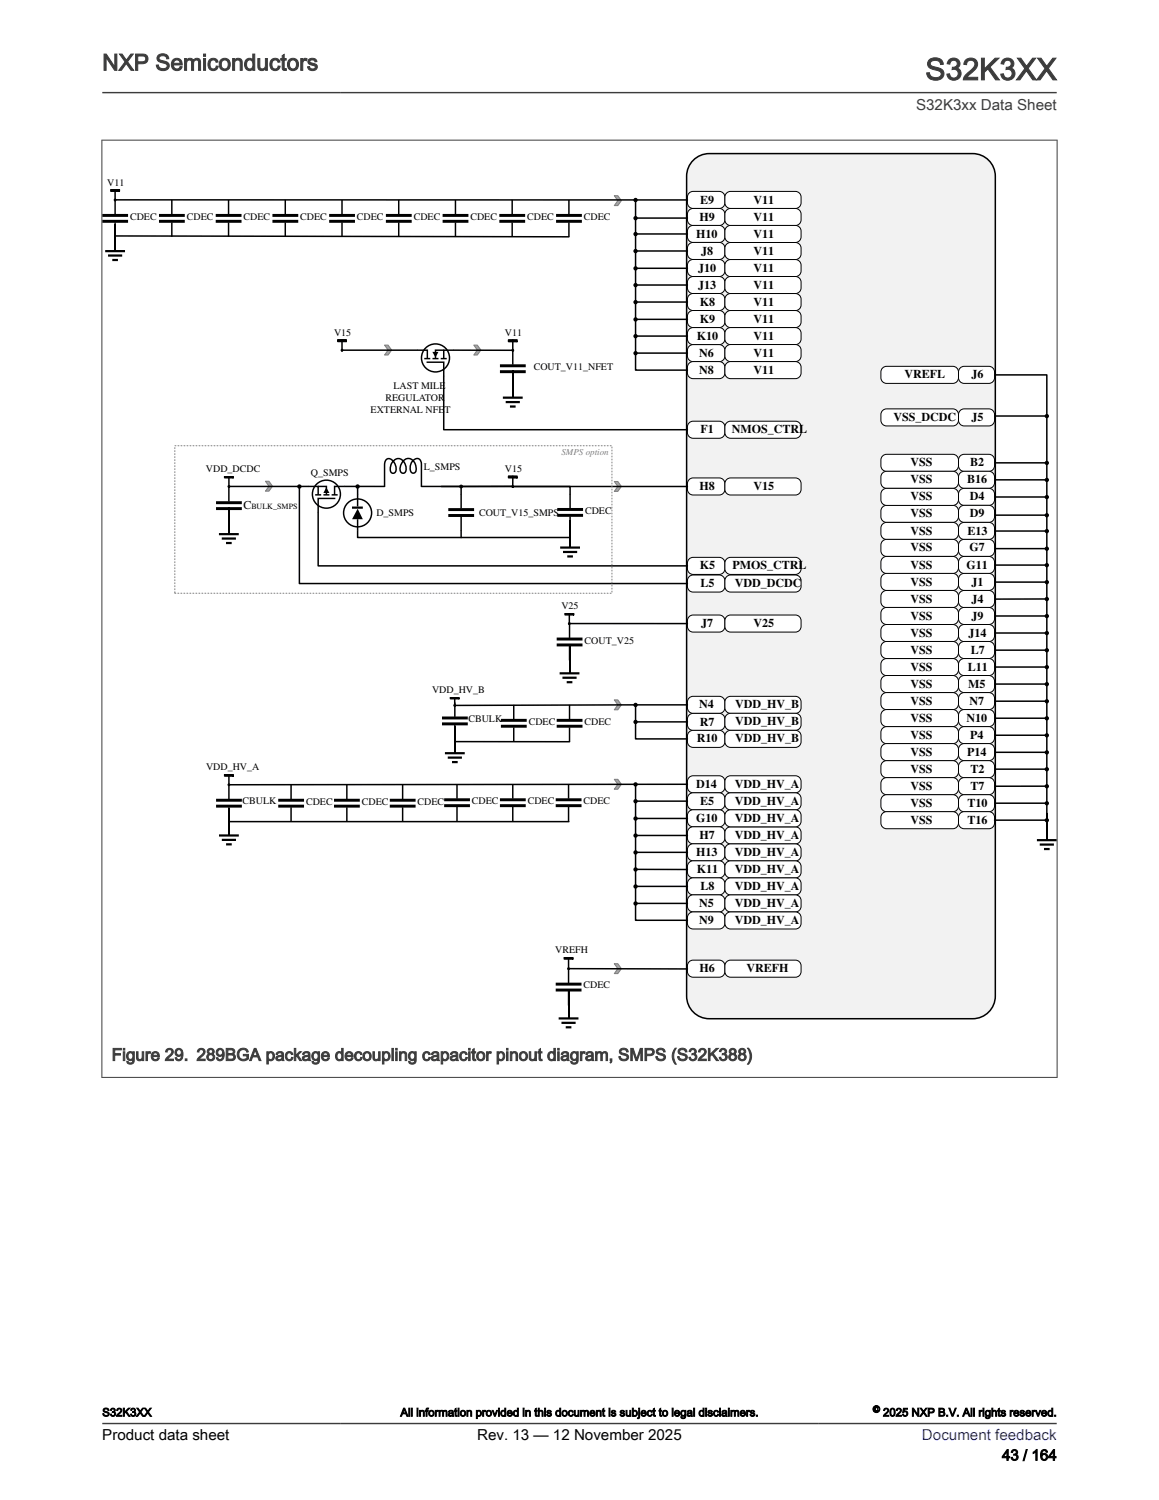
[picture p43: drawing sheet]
<svg xmlns="http://www.w3.org/2000/svg" width="216mm" height="279mm" viewBox="0 0 216 279" stroke-linecap="round" stroke-linejoin="round" font-family="sans-serif">
<defs><g id="words">
<text font-size="5.6" fill="#3c3c3c" x="172.4" y="14.9">S32K3XX</text>
<text font-size="4.2" fill="#3c3c3c" x="19" y="13.1">NXP Semiconductors</text>
<text font-size="3.2" fill="#3c3c3c" x="20.8" y="197.6">Figure 29. 289BGA package decoupling capacitor pinout diagram, SMPS (S32K388)</text>
<text font-size="2.8" fill="#3c3c3c" x="170.6" y="20.4">S32K3xx Data Sheet</text>
<g font-size="2.8">
<text x="19.1" y="268.1">Product data sheet</text>
<text x="88.9" y="268.1">Rev. 13 — 12 November 2025</text>
<text x="186.7" y="272">43 / 164</text>
</g>
<text font-size="2.8" fill="#00f" x="171.7" y="268.1">Document feedback</text>
<g font-size="2.2">
<text x="130.3" y="41.1">H9</text>
<text x="130.4" y="37.9">E9</text>
<text x="140.3" y="37.9">V11</text>
<text x="140.3" y="41.1">V11</text>
<text x="129.7" y="44.2">H10</text>
<text x="130.6" y="47.4">J8</text>
<text x="140.3" y="47.4">V11</text>
<text x="140.3" y="44.2">V11</text>
<text x="130" y="50.6">J10</text>
<text x="130" y="53.8">J13</text>
<text x="140.3" y="50.6">V11</text>
<text x="140.3" y="53.8">V11</text>
<text x="130.4" y="56.9">K8</text>
<text x="140.3" y="56.9">V11</text>
<text x="129.8" y="63.3">K10</text>
<text x="130.4" y="60.1">K9</text>
<text x="140.3" y="60.1">V11</text>
<text x="140.3" y="63.3">V11</text>
<text x="130.2" y="66.5">N6</text>
<text x="130.2" y="69.6">N8</text>
<text x="140.3" y="66.4">V11</text>
<text x="140.3" y="69.6">V11</text>
<text x="168.5" y="70.5">VREFL</text>
<text x="181" y="70.5">J6</text>
<text x="130.5" y="80.7">F1</text>
<text x="136.3" y="80.7">NMOS_CTRL</text>
<text x="166.5" y="78.4">VSS_DCDC</text>
<text x="181" y="78.4">J5</text>
<text x="169.6" y="86.9">VSS</text>
<text x="180.7" y="86.9">B2</text>
<text x="45.3" y="94.9">C</text>
<text x="130.3" y="91.3">H8</text>
<text x="140.3" y="91.3">V15</text>
<text x="169.6" y="90">VSS</text>
<text x="169.6" y="93.2">VSS</text>
<text x="180.1" y="90">B16</text>
<text x="180.6" y="93.2">D4</text>
<text x="169.6" y="96.4">VSS</text>
<text x="169.6" y="99.6">VSS</text>
<text x="180.2" y="99.6">E13</text>
<text x="180.6" y="96.4">D9</text>
<text x="130.4" y="106.1">K5</text>
<text x="136.5" y="106.1">PMOS_CTRL</text>
<text x="169.6" y="102.7">VSS</text>
<text x="169.6" y="105.9">VSS</text>
<text x="180.1" y="105.9">G11</text>
<text x="180.6" y="102.7">G7</text>
<text x="130.5" y="109.4">L5</text>
<text x="136.9" y="109.4">VDD_DCDC</text>
<text x="169.6" y="109.1">VSS</text>
<text x="169.6" y="112.2">VSS</text>
<text x="181" y="109.1">J1</text>
<text x="181" y="112.2">J4</text>
<text x="130.6" y="116.8">J7</text>
<text x="140.3" y="116.8">V25</text>
<text x="169.6" y="115.4">VSS</text>
<text x="169.6" y="118.6">VSS</text>
<text x="180.4" y="118.6">J14</text>
<text x="181" y="115.4">J9</text>
<text x="169.6" y="124.9">VSS</text>
<text x="169.6" y="121.7">VSS</text>
<text x="180.3" y="124.9">L11</text>
<text x="180.9" y="121.7">L7</text>
<text x="130.2" y="132">N4</text>
<text x="137" y="132">VDD_HV_B</text>
<text x="169.6" y="128.1">VSS</text>
<text x="169.6" y="131.3">VSS</text>
<text x="180.4" y="128.1">M5</text>
<text x="180.6" y="131.3">N7</text>
<text x="130.4" y="135.1">R7</text>
<text x="137" y="135.1">VDD_HV_B</text>
<text x="169.6" y="134.4">VSS</text>
<text x="169.6" y="137.6">VSS</text>
<text x="180" y="134.4">N10</text>
<text x="180.7" y="137.6">P4</text>
<text x="129.8" y="138.3">R10</text>
<text x="137" y="138.3">VDD_HV_B</text>
<text x="169.6" y="140.8">VSS</text>
<text x="169.6" y="143.9">VSS</text>
<text x="180.2" y="140.8">P14</text>
<text x="180.8" y="143.9">T2</text>
<text x="129.7" y="146.8">D14</text>
<text x="130.4" y="149.9">E5</text>
<text x="136.9" y="146.8">VDD_HV_A</text>
<text x="136.9" y="149.9">VDD_HV_A</text>
<text x="169.6" y="147.1">VSS</text>
<text x="180.8" y="147.1">T7</text>
<text x="129.7" y="153.1">G10</text>
<text x="136.9" y="153.1">VDD_HV_A</text>
<text x="169.6" y="150.3">VSS</text>
<text x="169.6" y="153.4">VSS</text>
<text x="180.2" y="150.3">T10</text>
<text x="180.2" y="153.4">T16</text>
<text x="129.7" y="159.4">H13</text>
<text x="130.3" y="156.3">H7</text>
<text x="136.9" y="156.3">VDD_HV_A</text>
<text x="136.9" y="159.5">VDD_HV_A</text>
<text x="129.8" y="162.6">K11</text>
<text x="130.5" y="165.8">L8</text>
<text x="136.9" y="162.6">VDD_HV_A</text>
<text x="136.9" y="165.8">VDD_HV_A</text>
<text x="130.2" y="168.9">N5</text>
<text x="130.2" y="172.1">N9</text>
<text x="136.9" y="168.9">VDD_HV_A</text>
<text x="136.9" y="172.1">VDD_HV_A</text>
<text x="130.3" y="181.1">H6</text>
<text x="139.1" y="181.1">VREFH</text>
</g>
<g font-size="2.1">
<text x="19" y="263.8">S32K3XX</text>
<text x="74.6" y="263.8">All information provided in this document is subject to legal disclaimers.</text>
<text x="164.5" y="263.8">2025 NXP B.V. All rights reserved.</text>
</g>
<g font-size="1.9">
<text x="20" y="34.6">V11</text>
<text x="24.2" y="40.9">CDEC</text>
<text x="34.8" y="40.9">CDEC</text>
<text x="45.4" y="40.9">CDEC</text>
<text x="55.9" y="40.9">CDEC</text>
<text x="66.5" y="40.9">CDEC</text>
<text x="77.1" y="40.9">CDEC</text>
<text x="87.6" y="40.9">CDEC</text>
<text x="98.2" y="40.9">CDEC</text>
<text x="108.8" y="40.9">CDEC</text>
<text x="62.2" y="62.5">V15</text>
<text x="94" y="62.6">V11</text>
<text x="99.4" y="68.9">COUT_V11_NFET</text>
<text x="69" y="76.9">EXTERNAL NFET</text>
<text x="71.8" y="74.6">REGULATOR</text>
<text x="73.3" y="72.4">LAST MILE</text>
<text x="38.4" y="87.9">VDD_DCDC</text>
<text x="57.9" y="88.6">Q_SMPS</text>
<text x="78.9" y="87.5">L_SMPS</text>
<text x="94.1" y="87.9">V15</text>
<text x="109" y="95.7">CDEC</text>
<text x="70.1" y="96">D_SMPS</text>
<text x="89.2" y="96.1">COUT_V15_SMPS</text>
<text x="104.6" y="113.5">V25</text>
<text x="108.9" y="120">COUT_V25</text>
<text x="80.5" y="129.1">VDD_HV_B</text>
<text x="87.3" y="134.4">CBULK</text>
<text x="98.5" y="135">CDEC</text>
<text x="108.9" y="135">CDEC</text>
<text x="38.4" y="143.5">VDD_HV_A</text>
<text x="45.2" y="149.8">CBULK</text>
<text x="57" y="149.9">CDEC</text>
<text x="67.4" y="149.9">CDEC</text>
<text x="77.8" y="149.9">CDEC</text>
<text x="87.9" y="149.8">CDEC</text>
<text x="98.3" y="149.8">CDEC</text>
<text x="108.7" y="149.8">CDEC</text>
<text x="103.4" y="177.6">VREFH</text>
<text x="108.7" y="184.1">CDEC</text>
</g>
<text font-size="1.8" x="162.6" y="263.1">©</text>
<text font-size="1.7" fill="#7f7f7f" x="104.6" y="84.8">SMPS option</text>
<text font-size="1.5" x="46.8" y="94.9">BULK_SMPS</text>
</g></defs>
<path d="M128.9 30.1a4.2 4.2 0 0 1 3.2-1.5h49.1a4.2 4.2 0 0 1 4.2 4.2v152.7a4.2 4.2 0 0 1-4.2 4.3h-49.1a4.2 4.2 0 0 1-4.2-4.3v-152.7a4.2 4.2 0 0 1 1-2.7z" fill-rule="evenodd" fill="#f2f2f2" stroke="#000" stroke-width=".28"/>
<g fill="#a5a5a5" stroke="#7f7f7f" stroke-width=".19">
<path d="M114.4 89.7h.7l.7 .9-.7 .9h-.7l.7-.9z" fill-rule="evenodd"/>
<path d="M49.4 89.6h.7l.7 1-.7 .9h-.7l.7-.9z" fill-rule="evenodd"/>
<path d="M114.4 36.4h.7l.7 1-.7 .9h-.7l.7-.9z" fill-rule="evenodd"/>
<path d="M88.3 64.3h.6l.7 .9-.7 .9h-.6l.6-.9z" fill-rule="evenodd"/>
<path d="M71.6 64.3h.7l.7 .9-.7 .9h-.7l.7-.9z" fill-rule="evenodd"/>
<path d="M114.4 130.4h.7l.7 .9-.7 .9h-.7l.7-.9z" fill-rule="evenodd"/>
</g>
<g fill="#000">
<path d="M83.9 129.8h1.6v.3h-1.6zM84.6 131.4a.13 .13 0 0 0 .2 0 .13 .13 0 0 0-.2 0z" fill-rule="evenodd"/>
<path d="M82.3 133.5v.5h4.8v-.5zM82.3 134.6v.5h4.8v-.5z" fill-rule="evenodd"/>
<path d="M93.3 133.9v.6h4.8v-.6zM93.3 135v.6h4.8v-.6z" fill-rule="evenodd"/>
<path d="M103.7 133.9v.6h4.8v-.6zM103.7 135v.6h4.8v-.6z" fill-rule="evenodd"/>
</g>
<path d="M84.7 130.9v2.6M84.7 135v5.1M95.7 131.3v2.7M95.7 135.5v2.7M106.1 131.3v2.7M106.1 135.5v2.7" fill="none" stroke="#000" stroke-width=".27"/>
<path d="M82.9 140.3h3.7M83.4 141.1h2.6M84.2 142h1.1" fill="none" stroke="#000" stroke-width=".41"/>
<g fill="none" stroke="#000" stroke-width=".28">
<path d="M83.9 129.8h1.6v.3h-1.6zM84.7 129.8v1.6"/>
<circle cx="84.7" cy="131.4" r=".13"/>
</g>
<path d="M80.5 127.4h8.4v2.2h-8.4z" fill-rule="evenodd" fill="#fff"/>
<path d="M19.6 46.8h3.7M20.1 47.6h2.7M20.9 48.4h1.1M93.7 74.1h3.7M94.2 74.9h2.6M95 75.7h1.1M104.4 102h3.6M104.9 102.8h2.6M105.7 103.6h1M193.2 156.5h3.7M193.7 157.3h2.6M194.5 158.1h1" fill="none" stroke="#000" stroke-width=".41"/>
<g fill="none" stroke="#000" stroke-width=".27">
<path d="M21.4 37.2v2.7M32 37.2v2.7M42.6 37.2v2.7M53.1 37.2v2.7M63.7 37.2v2.7M74.3 37.2v2.7M84.8 37.2v2.7M95.4 37.2v2.7M106 37.2v2.7M21.4 41.4v5.2M32 41.4v2.7M42.6 41.4v2.7"/>
<path d="M53.1 41.4v2.7M63.7 41.4v2.7M74.3 41.4v2.7M84.8 41.4v2.7M95.4 41.4v2.7M106 41.4v2.7M77.7 65.2h1.9v1.6M79 66.8h1.2M79.5 67.5h3.2v2.6M80.6 66.8h1.1M81.1 65.8v1M82.1 66.8h1.1"/>
<path d="M82.7 65.2h-1.6v.7M84.6 65.2h-1.9v1.6M95.5 65.2v2.7M95.5 69v4.9M57.4 90.6h1.9v1.6M58.7 92.2h1.1M59.3 90.6h1.5v.7M60.2 92.2h1.2M60.8 91.2v1M61.8 92.2h1.1M62.5 92.8h-3.2v2.7M64.2 90.6h-1.9v1.6"/>
<path d="M66.6 92v2.3M66.6 96.7v2.2M71.6 90.6v-2.8a4 4 0 0 1 .3-2.1l.3-.2a1.74 1.74 0 0 1 1.5 2.2l-.1 .3-.4 .2a1 1 0 0 1-.4-1.5 1.36 1.36 0 0 1 .9-1.1 1.36 1.36 0 0 1 1.4 .3 1.88 1.88 0 0 1 .3 2.1l-.3 .2a.88 .88 0 0 1-.5-1.4 1.68 1.68 0 0 1 1.8-1.4 1.88 1.88 0 0 1 .9 2.6l-.4 .1a1.09 1.09 0 0 1-.4-1.5 1.4 1.4 0 0 1 1.5-1.1 1.32 1.32 0 0 1 .5 1.3v3.8M85.9 92v2.7M85.9 96.2v2.7M106.2 96.9v4.9M195 151.4v4.9"/>
<circle cx="81.1" cy="66.7" r="2.61"/>
<circle cx="60.8" cy="92" r="2.61"/>
<circle cx="66.6" cy="95.5" r="2.6"/>
</g>
<path d="M21.6 44l84.4 .1M84.6 65.2h10.9M42.6 90.6h12.9M64.2 90.6h2.2M66.6 90.9v1.1M66.9 90.6h4.7M78.5 90.6h7.1M84.9 138.1l21.2 .1" fill="none" stroke="#000" stroke-width=".28"/>
<g fill="#000">
<path d="M80.5 65.5h1.2l-.6 1.1zM60.8 90.8l.6 1h-1.2z"/>
<path d="M19 39.9v.5h4.9v-.5zM19 40.9v.6h4.9v-.6z" fill-rule="evenodd"/>
<path d="M29.6 39.9v.5h4.8v-.5zM29.6 40.9v.6h4.8v-.6z" fill-rule="evenodd"/>
<path d="M40.2 39.9v.5h4.8v-.5zM40.2 40.9v.6h4.8v-.6z" fill-rule="evenodd"/>
<path d="M50.8 39.9v.5h4.8v-.5zM50.8 40.9v.6h4.8v-.6z" fill-rule="evenodd"/>
<path d="M61.3 39.9v.5h4.8v-.5zM61.3 40.9v.6h4.8v-.6z" fill-rule="evenodd"/>
<path d="M71.9 39.9v.5h4.8v-.5zM71.9 40.9v.6h4.8v-.6z" fill-rule="evenodd"/>
<path d="M82.5 39.9v.5h4.8v-.5zM82.5 40.9v.6h4.8v-.6z" fill-rule="evenodd"/>
<path d="M93 39.9v.5h4.8v-.5zM93 40.9v.6h4.8v-.6z" fill-rule="evenodd"/>
<path d="M103.6 39.9v.5h4.8v-.5zM103.6 40.9v.6h4.8v-.6z" fill-rule="evenodd"/>
<path d="M93.1 67.9v.5h4.8v-.5zM93.1 69v.5h4.8v-.5z" fill-rule="evenodd"/>
<path d="M65.6 94.3h2v.5h-2zM66.6 94.8l-1 1.9h2z" fill-rule="evenodd"/>
<path d="M83.5 94.6v.6h4.8v-.6zM83.5 95.7v.6h4.8v-.6z" fill-rule="evenodd"/>
</g>
<circle cx="66.6" cy="90.6" r=".26" fill="#000" stroke="#000" stroke-width=".28"/>
<path d="M114.4 179.5h.7l.7 .9-.7 1h-.7l.7-1z" fill-rule="evenodd" fill="#a5a5a5" stroke="#7f7f7f" stroke-width=".19"/>
<path d="M62.9 63.3h1.6v.3h-1.6zM63.6 65.2a.13 .13 0 0 0 .2 0 .13 .13 0 0 0-.2 0z" fill-rule="evenodd" fill="#000"/>
<g fill="none" stroke="#000" stroke-width=".28">
<path d="M62.9 63.3h1.6v.3h-1.6zM63.7 63.3v1.9"/>
<circle cx="63.7" cy="65.2" r=".13"/>
</g>
<path d="M62.2 60.9h3v2.2h-3z" fill-rule="evenodd" fill="#fff"/>
<path d="M20.6 35.3h1.6v.3h-1.6zM21.3 37.2a.15 .15 0 0 0 .3 0 .15 .15 0 0 0-.3 0z" fill-rule="evenodd" fill="#000"/>
<g fill="none" stroke="#000" stroke-width=".28">
<path d="M20.6 35.3h1.6v.3h-1.6zM21.4 35.3v1.9"/>
<circle cx="21.4" cy="37.2" r=".13"/>
</g>
<path d="M20 32.9h2.9v2.2h-2.9z" fill-rule="evenodd" fill="#fff"/>
<path d="M103.8 94.6v.6h4.8v-.6zM103.8 95.7v.6h4.8v-.6z" fill-rule="evenodd" fill="#000"/>
<path d="M106.2 92v2.7M106.2 96.2v2.7" fill="none" stroke="#000" stroke-width=".27"/>
<path d="M63.8 65.2h13.9M66.6 98.9v1.2h39.5M85.9 98.9v1.2M85.9 90.9v1.1M95.4 90.6h-9.2" fill="none" stroke="#000" stroke-width=".28"/>
<circle cx="85.9" cy="90.6" r=".26" fill="#000" stroke="#000" stroke-width=".19"/>
<g fill="#fff" stroke="#000" stroke-width=".19">
<path d="M128.3 36.1l.5-.4h.3h4.9a1.06 1.06 0 0 1 1 1v1.1a1.06 1.06 0 0 1-1 1h-4.9a1.06 1.06 0 0 1-1-1v-1.1z" fill-rule="evenodd"/>
<path d="M128.3 39.3l.5-.4 .3-.1h4.9a1.06 1.06 0 0 1 1 1.1v1a1.06 1.06 0 0 1-1 1.1h-4.9a1.06 1.06 0 0 1-1-1.1v-1z" fill-rule="evenodd"/>
<path d="M128.3 42.4l.5-.4h.3h4.9a1.06 1.06 0 0 1 1 1v1.1a1.06 1.06 0 0 1-1 1.1h-4.9a1.06 1.06 0 0 1-1-1.1v-1.1z" fill-rule="evenodd"/>
<path d="M128.3 45.6l.5-.4h.3h4.9a1.06 1.06 0 0 1 1 1v1.1a1.06 1.06 0 0 1-1 1h-4.9a1.06 1.06 0 0 1-1-1v-1.1z" fill-rule="evenodd"/>
<path d="M128.3 48.8l.5-.4 .3-.1h4.9a1.06 1.06 0 0 1 1 1.1v1.1a1.06 1.06 0 0 1-1 1h-4.9a1.06 1.06 0 0 1-1-1v-1.1z" fill-rule="evenodd"/>
<path d="M128.3 51.9l.5-.3 .3-.1h4.9a1.06 1.06 0 0 1 1 1.1v1a1.06 1.06 0 0 1-1 1.1h-4.9a1.06 1.06 0 0 1-1-1.1v-1z" fill-rule="evenodd"/>
<path d="M128.3 55.1l.5-.4h.3h4.9a1.06 1.06 0 0 1 1 1v1.1a1.06 1.06 0 0 1-1 1h-4.9a1.06 1.06 0 0 1-1-1v-1.1z" fill-rule="evenodd"/>
<path d="M128.3 58.3l.5-.4 .3-.1h4.9a1.06 1.06 0 0 1 1 1.1v1.1a1.06 1.06 0 0 1-1 1h-4.9a1.06 1.06 0 0 1-1-1v-1.1z" fill-rule="evenodd"/>
<path d="M128.3 61.4l.5-.3 .3-.1h4.9a1.06 1.06 0 0 1 1 1.1v1a1.06 1.06 0 0 1-1 1.1h-4.9a1.06 1.06 0 0 1-1-1.1v-1z" fill-rule="evenodd"/>
<path d="M128.3 64.6l.5-.4h.3h4.9a1.06 1.06 0 0 1 1 1v1.1a1.06 1.06 0 0 1-1 1.1h-4.9a1.06 1.06 0 0 1-1-1.1v-1.1z" fill-rule="evenodd"/>
<path d="M128.3 67.8l.5-.4h.3h4.9a1.06 1.06 0 0 1 1 1v1.1a1.06 1.06 0 0 1-1 1h-4.9a1.06 1.06 0 0 1-1-1v-1.1z" fill-rule="evenodd"/>
<path d="M128.3 78.9l.5-.4h.3h4.9a1.06 1.06 0 0 1 1 1v1.1a1.06 1.06 0 0 1-1 1h-4.9a1.06 1.06 0 0 1-1-1v-1.1z" fill-rule="evenodd"/>
<path d="M128.3 89.5l.5-.4 .3-.1h4.9a1.06 1.06 0 0 1 1 1.1v1a1.06 1.06 0 0 1-1 1.1h-4.9a1.06 1.06 0 0 1-1-1.1v-1z" fill-rule="evenodd"/>
<path d="M128.3 104.3l.5-.4 .3-.1h4.9a1.06 1.06 0 0 1 1 1.1v1a1.06 1.06 0 0 1-1 1.1h-4.9a1.06 1.06 0 0 1-1-1.1v-1z" fill-rule="evenodd"/>
<path d="M128.3 107.5l.5-.3 .3-.1h4.9a1.06 1.06 0 0 1 1 1.1v1a1.06 1.06 0 0 1-1 1.1h-4.9a1.06 1.06 0 0 1-1-1.1v-1z" fill-rule="evenodd"/>
<path d="M128.3 115l.5-.4h.3h4.9a1.06 1.06 0 0 1 1 1v1.1a1.06 1.06 0 0 1-1 1h-4.9a1.06 1.06 0 0 1-1-1v-1.1z" fill-rule="evenodd"/>
<path d="M128.3 130.1l.5-.3 .3-.1h4.9a1.06 1.06 0 0 1 1 1.1v1a1.06 1.06 0 0 1-1 1.1h-4.9a1.06 1.06 0 0 1-1-1.1v-1z" fill-rule="evenodd"/>
<path d="M128.3 133.3l.5-.4h.3h4.9a1.06 1.06 0 0 1 1 1v1.1a1.06 1.06 0 0 1-1 1.1h-4.9a1.06 1.06 0 0 1-1-1.1v-1.1z" fill-rule="evenodd"/>
<path d="M128.3 136.5l.5-.4 .3-.1h4.9a1.06 1.06 0 0 1 1 1.1v1.1a1.06 1.06 0 0 1-1 1h-4.9a1.06 1.06 0 0 1-1-1v-1.1z" fill-rule="evenodd"/>
<path d="M128.3 144.9l.5-.3 .3-.1h4.9a1.06 1.06 0 0 1 1 1.1v1a1.06 1.06 0 0 1-1 1.1h-4.9a1.06 1.06 0 0 1-1-1.1v-1z" fill-rule="evenodd"/>
<path d="M128.3 148.1l.5-.4h.3h4.9a1.06 1.06 0 0 1 1 1v1.1a1.06 1.06 0 0 1-1 1h-4.9a1.06 1.06 0 0 1-1-1v-1.1z" fill-rule="evenodd"/>
<path d="M128.3 151.3l.5-.4 .3-.1h4.9a1.06 1.06 0 0 1 1 1.1v1.1a1.06 1.06 0 0 1-1 1h-4.9a1.06 1.06 0 0 1-1-1v-1.1z" fill-rule="evenodd"/>
<path d="M128.3 154.4l.5-.3 .3-.1h4.9a1.06 1.06 0 0 1 1 1.1v1a1.06 1.06 0 0 1-1 1.1h-4.9a1.06 1.06 0 0 1-1-1.1v-1z" fill-rule="evenodd"/>
<path d="M128.3 157.6l.5-.4h.3h4.9a1.06 1.06 0 0 1 1 1v1.1a1.06 1.06 0 0 1-1 1.1h-4.9a1.06 1.06 0 0 1-1-1.1v-1.1z" fill-rule="evenodd"/>
<path d="M128.3 160.8l.5-.4 .3-.1h4.9a1.06 1.06 0 0 1 1 1.1v1.1a1.06 1.06 0 0 1-1 1h-4.9a1.06 1.06 0 0 1-1-1v-1.1z" fill-rule="evenodd"/>
<path d="M128.3 163.9l.5-.3 .3-.1h4.9a1.06 1.06 0 0 1 1 1.1v1a1.06 1.06 0 0 1-1 1.1h-4.9a1.06 1.06 0 0 1-1-1.1v-1z" fill-rule="evenodd"/>
<path d="M128.3 167.1l.5-.4h.3h4.9a1.06 1.06 0 0 1 1 1v1.1a1.06 1.06 0 0 1-1 1.1h-4.9a1.06 1.06 0 0 1-1-1.1v-1.1z" fill-rule="evenodd"/>
<path d="M128.3 170.3l.5-.4h.3h4.9a1.06 1.06 0 0 1 1 1v1.1a1.06 1.06 0 0 1-1 1h-4.9a1.06 1.06 0 0 1-1-1v-1.1z" fill-rule="evenodd"/>
<path d="M128.3 179.3l.5-.4 .3-.1h4.9a1.06 1.06 0 0 1 1 1.1v1.1a1.06 1.06 0 0 1-1 1h-4.9a1.06 1.06 0 0 1-1-1v-1.1z" fill-rule="evenodd"/>
<path d="M135.2 36.1l.6-.4h.3h12.1a1.06 1.06 0 0 1 1 1v1.1a1.06 1.06 0 0 1-1 1h-12.1a1.06 1.06 0 0 1-1.1-1v-1.1z" fill-rule="evenodd"/>
<path d="M135.2 39.3l.6-.4 .3-.1h12.1a1.06 1.06 0 0 1 1 1.1v1.1a1.06 1.06 0 0 1-1 1h-12.1a1.06 1.06 0 0 1-1.1-1v-1.1z" fill-rule="evenodd"/>
<path d="M135.2 45.6l.6-.4h.3h12.1a1.06 1.06 0 0 1 1 1v1.1a1.06 1.06 0 0 1-1 1h-12.1a1.06 1.06 0 0 1-1.1-1v-1.1z" fill-rule="evenodd"/>
<path d="M135.2 48.8l.6-.4 .3-.1h12.1a1.06 1.06 0 0 1 1 1.1v1.1a1.06 1.06 0 0 1-1 1h-12.1a1.06 1.06 0 0 1-1.1-1v-1.1z" fill-rule="evenodd"/>
<path d="M135.2 51.9l.6-.3 .3-.1h12.1a1.06 1.06 0 0 1 1 1.1v1a1.06 1.06 0 0 1-1 1.1h-12.1a1.06 1.06 0 0 1-1.1-1.1v-1z" fill-rule="evenodd"/>
<path d="M135.2 55.1l.6-.4h.3h12.1a1.06 1.06 0 0 1 1 1v1.1a1.06 1.06 0 0 1-1 1.1h-12.1a1.06 1.06 0 0 1-1.1-1.1v-1.1z" fill-rule="evenodd"/>
<path d="M135.2 58.3l.6-.4 .3-.1h12.1a1.06 1.06 0 0 1 1 1.1v1.1a1.06 1.06 0 0 1-1 1h-12.1a1.06 1.06 0 0 1-1.1-1v-1.1z" fill-rule="evenodd"/>
<path d="M135.2 61.4l.6-.3 .3-.1h12.1a1.06 1.06 0 0 1 1 1.1v1a1.06 1.06 0 0 1-1 1.1h-12.1a1.06 1.06 0 0 1-1.1-1.1v-1z" fill-rule="evenodd"/>
<path d="M135.2 42.4l.6-.4h.3h12.1a1.06 1.06 0 0 1 1 1v1.1a1.06 1.06 0 0 1-1 1.1h-12.1a1.06 1.06 0 0 1-1.1-1.1v-1.1z" fill-rule="evenodd"/>
<path d="M135.2 64.6l.6-.4h.3h12.1a1.06 1.06 0 0 1 1 1v1.1a1.06 1.06 0 0 1-1 1.1h-12.1a1.06 1.06 0 0 1-1.1-1.1v-1.1z" fill-rule="evenodd"/>
<path d="M135.2 67.8l.6-.4 .3-.1h12.1a1.06 1.06 0 0 1 1 1.1v1.1a1.06 1.06 0 0 1-1 1h-12.1a1.06 1.06 0 0 1-1.1-1v-1.1z" fill-rule="evenodd"/>
<path d="M135.2 78.9l.6-.4h.3h12.1a1.06 1.06 0 0 1 1 1v1.1a1.06 1.06 0 0 1-1 1h-12.1a1.06 1.06 0 0 1-1.1-1v-1.1z" fill-rule="evenodd"/>
<path d="M135.2 89.5l.6-.4 .3-.1h12.1a1.06 1.06 0 0 1 1 1.1v1a1.06 1.06 0 0 1-1 1.1h-12.1a1.06 1.06 0 0 1-1.1-1.1v-1z" fill-rule="evenodd"/>
<path d="M135.2 104.3l.6-.4 .3-.1h12.1a1.06 1.06 0 0 1 1 1.1v1a1.06 1.06 0 0 1-1 1.1h-12.1a1.06 1.06 0 0 1-1.1-1.1v-1z" fill-rule="evenodd"/>
<path d="M135.2 107.5l.6-.3 .3-.1h12.1a1.06 1.06 0 0 1 1 1.1v1a1.06 1.06 0 0 1-1 1.1h-12.1a1.06 1.06 0 0 1-1.1-1.1v-1z" fill-rule="evenodd"/>
<path d="M135.2 115l.6-.4h.3h12.1a1.06 1.06 0 0 1 1 1v1.1a1.06 1.06 0 0 1-1 1h-12.1a1.06 1.06 0 0 1-1.1-1v-1.1z" fill-rule="evenodd"/>
<path d="M135.2 130.1l.6-.3 .3-.1h12.1a1.06 1.06 0 0 1 1 1.1v1a1.06 1.06 0 0 1-1 1.1h-12.1a1.06 1.06 0 0 1-1.1-1.1v-1z" fill-rule="evenodd"/>
<path d="M135.2 133.3l.6-.4h.3h12.1a1.06 1.06 0 0 1 1 1v1.1a1.06 1.06 0 0 1-1 1h-12.1a1.06 1.06 0 0 1-1.1-1v-1.1z" fill-rule="evenodd"/>
<path d="M135.2 136.5l.6-.4 .3-.1h12.1a1.06 1.06 0 0 1 1 1.1v1.1a1.06 1.06 0 0 1-1 1h-12.1a1.06 1.06 0 0 1-1.1-1v-1.1z" fill-rule="evenodd"/>
<path d="M135.2 144.9l.6-.3 .3-.1h12.1a1.06 1.06 0 0 1 1 1.1v1a1.06 1.06 0 0 1-1 1.1h-12.1a1.06 1.06 0 0 1-1.1-1.1v-1z" fill-rule="evenodd"/>
<path d="M135.2 148.1l.6-.4h.3h12.1a1.06 1.06 0 0 1 1 1v1.1a1.06 1.06 0 0 1-1 1.1h-12.1a1.06 1.06 0 0 1-1.1-1.1v-1.1z" fill-rule="evenodd"/>
<path d="M135.2 154.4l.6-.3 .3-.1h12.1a1.06 1.06 0 0 1 1 1.1v1a1.06 1.06 0 0 1-1 1.1h-12.1a1.06 1.06 0 0 1-1.1-1.1v-1z" fill-rule="evenodd"/>
<path d="M135.2 157.6l.6-.4h.3h12.1a1.06 1.06 0 0 1 1 1v1.1a1.06 1.06 0 0 1-1 1.1h-12.1a1.06 1.06 0 0 1-1.1-1.1v-1.1z" fill-rule="evenodd"/>
<path d="M135.2 160.8l.6-.4 .3-.1h12.1a1.06 1.06 0 0 1 1 1.1v1.1a1.06 1.06 0 0 1-1 1h-12.1a1.06 1.06 0 0 1-1.1-1v-1.1z" fill-rule="evenodd"/>
<path d="M135.2 164l.6-.4 .3-.1h12.1a1.06 1.06 0 0 1 1 1.1v1a1.06 1.06 0 0 1-1 1.1h-12.1a1.06 1.06 0 0 1-1.1-1.1v-1z" fill-rule="evenodd"/>
<path d="M135.2 167.1l.6-.4h.3h12.1a1.06 1.06 0 0 1 1 1v1.1a1.06 1.06 0 0 1-1 1.1h-12.1a1.06 1.06 0 0 1-1.1-1.1v-1.1z" fill-rule="evenodd"/>
<path d="M135.2 170.3l.6-.4h.3h12.1a1.06 1.06 0 0 1 1 1v1.1a1.06 1.06 0 0 1-1 1h-12.1a1.06 1.06 0 0 1-1.1-1v-1.1z" fill-rule="evenodd"/>
<path d="M135.2 151.3l.6-.4 .3-.1h12.1a1.06 1.06 0 0 1 1 1.1v1.1a1.06 1.06 0 0 1-1 1h-12.1a1.06 1.06 0 0 1-1.1-1v-1.1z" fill-rule="evenodd"/>
<path d="M135.2 179.3l.6-.4 .3-.1h12.1a1.06 1.06 0 0 1 1 1.1v1.1a1.06 1.06 0 0 1-1 1h-12.1a1.06 1.06 0 0 1-1.1-1v-1.1z" fill-rule="evenodd"/>
</g>
<g fill="none" stroke="#000" stroke-width=".28">
<path d="M118.4 37.5v2.9M118.4 40.9v2.4M118.4 56.5v2.7M118.4 43.8v2.7M118.4 47v2.7M118.4 50.2v2.6M118.4 53.4v2.6M118.4 59.7v2.6M118.7 40.6h9.4M118.7 43.6h9.4M118.7 56.3h9.4M118.7 59.5h9.4"/>
<path d="M118.7 46.8h9.4M118.7 50h9.4M118.7 53.1h9.4M82.7 70.1v9.9h45.4M118.4 66v2.9h9.7M118.4 62.9v2.6M118.7 62.6h9.4M118.7 65.8h9.4M185.3 69.8h9.7v7.4M185.3 77.5h9.4M195 77.8v8.1M55.8 90.9v17.8h72.3"/>
<path d="M59.3 95.5v9.9h68.8M82.2 90.6h45.9M185.3 89.4h9.4M185.3 92.6h9.4M185.3 96h9.4M185.3 98.9h9.4M185.4 86.2h9.3M195 86.5v2.6M195 89.6v2.7M195 92.8v2.9M195 96.2v2.5M195 99.2v2.7"/>
<path d="M106.1 116.1l22 .1M185.3 102.2h9.4M185.3 105.3h9.4M185.3 108.4h9.4M185.3 114.7h9.4M185.3 117.9h9.4M194.7 111.6h-9.4M195 102.5v2.5M195 105.5v2.7M195 108.7v2.6M195 111.8v2.7M195 115v2.6"/>
<path d="M195 118.2v2.6M118.4 134.7v2.9h9.7M118.4 131.6v2.6M118.7 131.3h9.4M118.7 134.5h9.4M185.3 121.1h9.4M185.3 124.2h9.4M185.3 127.4h9.4M185.3 130.6h9.4M185.3 133.8h9.4M185.3 137h9.4M195 121.4v2.6"/>
<path d="M195 124.5v2.7M195 127.7v2.6M195 130.9v2.6M195 134v2.7M195 137.2v2.7M118.4 146.4v2.6M118.4 149.5v2.7M118.4 152.7v2.7M118.4 155.9v2.6M118.4 159v2.7M118.7 149.2h9.4M118.7 152.5h9.4"/>
<path d="M118.7 155.6h9.4M118.7 158.8h9.4M128.1 146.1h-9.4M185.3 140.1h9.4M185.3 143.3h9.4M185.3 149.6h9.4M194.7 146.4l-9.4 .1M195 146.7v2.6M195 140.4v2.6M195 143.5v2.7M195 149.9v1.5M118.4 168.5v2.9h9.7"/>
<path d="M118.4 162.2v2.6M118.4 165.4v2.6M118.7 161.9l9.4 .1M118.7 165.1h9.4M118.7 168.3h9.4M105.9 180.4l22.2 .1"/>
</g>
<g fill="#000" stroke="#000" stroke-width=".28">
<circle cx="118.4" cy="37.3" r=".26"/>
<circle cx="118.4" cy="50" r=".26"/>
<circle cx="118.4" cy="40.6" r=".26"/>
<circle cx="118.4" cy="46.8" r=".26"/>
<circle cx="118.4" cy="56.3" r=".26"/>
<circle cx="118.4" cy="59.5" r=".26"/>
<circle cx="118.4" cy="43.6" r=".26"/>
<circle cx="118.4" cy="53.1" r=".26"/>
<circle cx="118.4" cy="62.6" r=".26"/>
<circle cx="118.4" cy="65.8" r=".26"/>
<circle cx="195" cy="77.5" r=".26"/>
<circle cx="195" cy="89.4" r=".26"/>
<circle cx="195" cy="92.6" r=".26"/>
<circle cx="195" cy="96" r=".26"/>
<circle cx="195" cy="98.9" r=".26"/>
<circle cx="195" cy="86.2" r=".26"/>
<circle cx="195" cy="102.2" r=".26"/>
<circle cx="195" cy="105.3" r=".26"/>
<circle cx="195" cy="108.4" r=".26"/>
<circle cx="195" cy="111.6" r=".26"/>
<circle cx="195" cy="114.8" r=".26"/>
<circle cx="195" cy="117.9" r=".26"/>
<circle cx="118.4" cy="134.5" r=".26"/>
<circle cx="195" cy="130.6" r=".26"/>
<circle cx="195" cy="133.8" r=".26"/>
<circle cx="195" cy="137" r=".26"/>
<circle cx="195" cy="121.1" r=".26"/>
<circle cx="195" cy="124.3" r=".26"/>
<circle cx="195" cy="127.4" r=".26"/>
<circle cx="118.4" cy="152.5" r=".26"/>
<circle cx="118.4" cy="149.2" r=".26"/>
<circle cx="118.4" cy="155.6" r=".26"/>
<circle cx="118.4" cy="158.8" r=".26"/>
<circle cx="118.4" cy="146.1" r=".26"/>
<circle cx="195" cy="140.1" r=".26"/>
<circle cx="195" cy="143.3" r=".26"/>
<circle cx="195" cy="146.5" r=".26"/>
<circle cx="195" cy="149.6" r=".26"/>
<circle cx="118.4" cy="161.9" r=".26"/>
<circle cx="118.4" cy="168.3" r=".26"/>
<circle cx="118.4" cy="165.1" r=".26"/>
</g>
<path d="M114.4 145.2h.7l.7 .9-.7 .9h-.7l.7-.9z" fill-rule="evenodd" fill="#a5a5a5" stroke="#7f7f7f" stroke-width=".19"/>
<g fill="#000">
<path d="M41.8 144.2h1.6v.4h-1.6zM42.5 146.2a.15 .15 0 0 0 .3 0 .15 .15 0 0 0-.3 0z" fill-rule="evenodd"/>
<path d="M40.2 148.8v.5h4.9v-.5zM40.2 149.9v.5h4.9v-.5z" fill-rule="evenodd"/>
<path d="M51.8 148.8v.5h4.8v-.5zM51.8 149.9v.5h4.8v-.5z" fill-rule="evenodd"/>
<path d="M62.2 148.8v.5h4.8v-.5zM62.2 149.9v.5h4.8v-.5z" fill-rule="evenodd"/>
<path d="M72.6 148.8v.5h4.8v-.5zM72.6 149.9v.5h4.8v-.5z" fill-rule="evenodd"/>
</g>
<path d="M42.6 146.2v2.7M42.6 150.4v5.1M54.2 146.2v2.7M54.2 150.4v2.6M64.6 146.2v2.7M64.6 150.4v2.6M75 146.2v2.7M75 150.4v2.6" fill="none" stroke="#000" stroke-width=".27"/>
<path d="M40.8 155.6h3.7M41.3 156.4h2.7M42.1 157.3h1.1" fill="none" stroke="#000" stroke-width=".41"/>
<g fill="none" stroke="#000" stroke-width=".28">
<path d="M41.8 144.2h1.6v.4h-1.6zM42.6 144.2v2"/>
<circle cx="42.6" cy="146.2" r=".13"/>
</g>
<path d="M38.4 141.8h8.5v2.2h-8.5z" fill-rule="evenodd" fill="#fff"/>
<g fill="#000">
<path d="M94.7 88.7h1.6v.3h-1.6zM95.4 90.6a.13 .13 0 0 0 .2 0 .13 .13 0 0 0-.2 0z" fill-rule="evenodd"/>
<path d="M82.7 148.7v.5h4.8v-.5zM82.7 149.8v.5h4.8v-.5z" fill-rule="evenodd"/>
<path d="M93.1 148.7v.5h4.8v-.5zM93.1 149.8v.5h4.8v-.5z" fill-rule="evenodd"/>
<path d="M103.5 148.7v.5h4.8v-.5zM103.5 149.8v.5h4.8v-.5z" fill-rule="evenodd"/>
</g>
<path d="M85.1 146.1v2.7M85.1 150.3v2.7M95.5 146.1v2.7M95.5 150.3v2.7M105.9 146.1v2.7M105.9 150.3v2.7" fill="none" stroke="#000" stroke-width=".27"/>
<g fill="none" stroke="#000" stroke-width=".28">
<path d="M21.6 37.2h96.5M118.7 37.2h9.4M94.7 88.7h1.6v.3h-1.6zM95.5 88.7v1.9M118.1 131.3l-33.4 .1M42.8 153h63.2M118.1 146.1l-75.5 .1"/>
<circle cx="95.5" cy="90.6" r=".13"/>
</g>
<circle cx="55.8" cy="90.6" r=".26" fill="#000" stroke="#000" stroke-width=".28"/>
<path d="M94.1 86.2l2.9 .1v2.2h-2.9z" fill-rule="evenodd" fill="#fff"/>
<circle cx="118.4" cy="131.3" r=".26" fill="#000" stroke="#000" stroke-width=".28"/>
<path d="M94.7 63.3h1.6v.3h-1.6zM95.4 65.2a.13 .13 0 0 0 .2 0 .13 .13 0 0 0-.2 0z" fill-rule="evenodd" fill="#000"/>
<g fill="none" stroke="#000" stroke-width=".28">
<path d="M94.7 63.3h1.6v.3h-1.6zM95.5 63.3v1.9"/>
<circle cx="95.5" cy="65.2" r=".13"/>
</g>
<path d="M94 60.9h3v2.2h-3z" fill-rule="evenodd" fill="#fff"/>
<path d="M95.5 90.6h10.7v1.4" fill="none" stroke="#000" stroke-width=".28"/>
<path d="M32.6 83h81.4v27.5h-81.4z" fill="none" stroke="#7f7f7f" stroke-width=".19" stroke-dasharray=".2 .4"/>
<g fill="#fff" stroke="#000" stroke-width=".19">
<path d="M178.8 68.7l.5-.4 .3-.1h4.6a1.06 1.06 0 0 1 1.1 1.1v1.1a1.06 1.06 0 0 1-1.1 1h-4.6a1.06 1.06 0 0 1-1.1-1v-1.1z" fill-rule="evenodd"/>
<path d="M178.8 76.6l.5-.4h.3h4.6a1.06 1.06 0 0 1 1.1 1v1.1a1.06 1.06 0 0 1-1.1 1h-4.6a1.06 1.06 0 0 1-1.1-1v-1.1z" fill-rule="evenodd"/>
<path d="M178.8 85.1l.5-.4 .3-.1h4.6a1.06 1.06 0 0 1 1.1 1.1v1a1.06 1.06 0 0 1-1.1 1.1h-4.6a1.06 1.06 0 0 1-1.1-1.1v-1z" fill-rule="evenodd"/>
<path d="M178.8 88.2l.5-.4h.3h4.6a1.06 1.06 0 0 1 1.1 1v1.1a1.06 1.06 0 0 1-1.1 1.1h-4.6a1.06 1.06 0 0 1-1.1-1.1v-1.1z" fill-rule="evenodd"/>
<path d="M178.8 91.4l.5-.4h.3h4.6a1.06 1.06 0 0 1 1.1 1v1.1a1.06 1.06 0 0 1-1.1 1h-4.6a1.06 1.06 0 0 1-1.1-1v-1.1z" fill-rule="evenodd"/>
<path d="M178.8 94.6l.5-.4 .3-.1h4.6a1.06 1.06 0 0 1 1.1 1.1v1a1.06 1.06 0 0 1-1.1 1.1h-4.6a1.06 1.06 0 0 1-1.1-1.1v-1z" fill-rule="evenodd"/>
<path d="M178.8 97.7l.5-.3 .3-.1h4.6a1.06 1.06 0 0 1 1.1 1.1v1a1.06 1.06 0 0 1-1.1 1.1h-4.6a1.06 1.06 0 0 1-1.1-1.1v-1z" fill-rule="evenodd"/>
<path d="M178.8 100.9l.5-.4h.3h4.6a1.06 1.06 0 0 1 1.1 1v1.1a1.06 1.06 0 0 1-1.1 1h-4.6a1.06 1.06 0 0 1-1.1-1v-1.1z" fill-rule="evenodd"/>
<path d="M178.8 104.1l.5-.4 .3-.1h4.6a1.06 1.06 0 0 1 1.1 1.1v1.1a1.06 1.06 0 0 1-1.1 1h-4.6a1.06 1.06 0 0 1-1.1-1v-1.1z" fill-rule="evenodd"/>
<path d="M178.8 107.2l.5-.3 .3-.1h4.6a1.06 1.06 0 0 1 1.1 1.1v1a1.06 1.06 0 0 1-1.1 1.1h-4.6a1.06 1.06 0 0 1-1.1-1.1v-1z" fill-rule="evenodd"/>
<path d="M178.8 110.4l.5-.4h.3h4.6a1.06 1.06 0 0 1 1.1 1v1.1a1.06 1.06 0 0 1-1.1 1.1h-4.6a1.06 1.06 0 0 1-1.1-1.1v-1.1z" fill-rule="evenodd"/>
<path d="M178.8 113.6l.5-.4 .3-.1h4.6a1.06 1.06 0 0 1 1.1 1.1v1.1a1.06 1.06 0 0 1-1.1 1h-4.6a1.06 1.06 0 0 1-1.1-1v-1.1z" fill-rule="evenodd"/>
<path d="M178.8 116.8l.5-.4 .3-.1h4.6a1.06 1.06 0 0 1 1.1 1.1v1a1.06 1.06 0 0 1-1.1 1.1h-4.6a1.06 1.06 0 0 1-1.1-1.1v-1z" fill-rule="evenodd"/>
<path d="M178.8 119.9l.5-.4h.3h4.6a1.06 1.06 0 0 1 1.1 1v1.1a1.06 1.06 0 0 1-1.1 1.1h-4.6a1.06 1.06 0 0 1-1.1-1.1v-1.1z" fill-rule="evenodd"/>
<path d="M178.8 123.1l.5-.4h.3h4.6a1.06 1.06 0 0 1 1.1 1v1.1a1.06 1.06 0 0 1-1.1 1h-4.6a1.06 1.06 0 0 1-1.1-1v-1.1z" fill-rule="evenodd"/>
<path d="M178.8 126.3l.5-.4 .3-.1h4.6a1.06 1.06 0 0 1 1.1 1.1v1a1.06 1.06 0 0 1-1.1 1.1h-4.6a1.06 1.06 0 0 1-1.1-1.1v-1z" fill-rule="evenodd"/>
<path d="M178.8 129.4l.5-.3 .3-.1h4.6a1.06 1.06 0 0 1 1.1 1.1v1a1.06 1.06 0 0 1-1.1 1.1h-4.6a1.06 1.06 0 0 1-1.1-1.1v-1z" fill-rule="evenodd"/>
<path d="M178.8 132.6l.5-.4h.3h4.6a1.06 1.06 0 0 1 1.1 1v1.1a1.06 1.06 0 0 1-1.1 1h-4.6a1.06 1.06 0 0 1-1.1-1v-1.1z" fill-rule="evenodd"/>
<path d="M178.8 135.8l.5-.4 .3-.1h4.6a1.06 1.06 0 0 1 1.1 1.1v1.1a1.06 1.06 0 0 1-1.1 1h-4.6a1.06 1.06 0 0 1-1.1-1v-1.1z" fill-rule="evenodd"/>
<path d="M178.8 138.9l.5-.3 .3-.1h4.6a1.06 1.06 0 0 1 1.1 1.1v1a1.06 1.06 0 0 1-1.1 1.1h-4.6a1.06 1.06 0 0 1-1.1-1.1v-1z" fill-rule="evenodd"/>
<path d="M178.8 142.1l.5-.4h.3h4.6a1.06 1.06 0 0 1 1.1 1v1.1a1.06 1.06 0 0 1-1.1 1.1h-4.6a1.06 1.06 0 0 1-1.1-1.1v-1.1z" fill-rule="evenodd"/>
<path d="M178.8 145.3l.5-.4 .3-.1h4.6a1.06 1.06 0 0 1 1.1 1.1v1.1a1.06 1.06 0 0 1-1.1 1h-4.6a1.06 1.06 0 0 1-1.1-1v-1.1z" fill-rule="evenodd"/>
<path d="M178.8 148.5l.5-.4 .3-.1h4.6a1.06 1.06 0 0 1 1.1 1.1v1a1.06 1.06 0 0 1-1.1 1.1h-4.6a1.06 1.06 0 0 1-1.1-1.1v-1z" fill-rule="evenodd"/>
<path d="M164.3 68.7l.5-.4 .4-.1h12.3a1.06 1.06 0 0 1 1 1.1v1.1a1.06 1.06 0 0 1-1 1h-12.3a1.06 1.06 0 0 1-1.1-1v-1.1z" fill-rule="evenodd"/>
<path d="M164.3 76.6l.5-.4h.4h12.3a1.06 1.06 0 0 1 1 1v1.1a1.06 1.06 0 0 1-1 1h-12.3a1.06 1.06 0 0 1-1.1-1v-1.1z" fill-rule="evenodd"/>
<path d="M164.3 85.1l.5-.4 .4-.1h12.3a1.06 1.06 0 0 1 1 1.1v1a1.06 1.06 0 0 1-1 1.1h-12.3a1.06 1.06 0 0 1-1.1-1.1v-1z" fill-rule="evenodd"/>
<path d="M164.3 88.2l.5-.4h.4h12.3a1.06 1.06 0 0 1 1 1v1.1a1.06 1.06 0 0 1-1 1.1h-12.3a1.06 1.06 0 0 1-1.1-1.1v-1.1z" fill-rule="evenodd"/>
<path d="M164.3 94.6l.5-.4 .4-.1h12.3a1.06 1.06 0 0 1 1 1.1v1a1.06 1.06 0 0 1-1 1.1h-12.3a1.06 1.06 0 0 1-1.1-1.1v-1z" fill-rule="evenodd"/>
<path d="M164.3 97.7l.5-.3 .4-.1h12.3a1.06 1.06 0 0 1 1 1.1v1a1.06 1.06 0 0 1-1 1.1h-12.3a1.06 1.06 0 0 1-1.1-1.1v-1z" fill-rule="evenodd"/>
<path d="M164.3 100.9l.5-.4h.4h12.3a1.06 1.06 0 0 1 1 1v1.1a1.06 1.06 0 0 1-1 1h-12.3a1.06 1.06 0 0 1-1.1-1v-1.1z" fill-rule="evenodd"/>
<path d="M164.3 104.1l.5-.4 .4-.1h12.3a1.06 1.06 0 0 1 1 1.1v1.1a1.06 1.06 0 0 1-1 1h-12.3a1.06 1.06 0 0 1-1.1-1v-1.1z" fill-rule="evenodd"/>
<path d="M164.3 107.2l.5-.3 .4-.1h12.3a1.06 1.06 0 0 1 1 1.1v1a1.06 1.06 0 0 1-1 1.1h-12.3a1.06 1.06 0 0 1-1.1-1.1v-1z" fill-rule="evenodd"/>
<path d="M164.3 110.4l.5-.4h.4h12.3a1.06 1.06 0 0 1 1 1v1.1a1.06 1.06 0 0 1-1 1.1h-12.3a1.06 1.06 0 0 1-1.1-1.1v-1.1z" fill-rule="evenodd"/>
<path d="M164.3 91.4l.5-.4h.4h12.3a1.06 1.06 0 0 1 1 1v1.1a1.06 1.06 0 0 1-1 1h-12.3a1.06 1.06 0 0 1-1.1-1v-1.1z" fill-rule="evenodd"/>
<path d="M164.3 113.6l.5-.4 .4-.1h12.3a1.06 1.06 0 0 1 1 1.1v1.1a1.06 1.06 0 0 1-1 1h-12.3a1.06 1.06 0 0 1-1.1-1v-1.1z" fill-rule="evenodd"/>
<path d="M164.3 116.8l.5-.4 .4-.1h12.3a1.06 1.06 0 0 1 1 1.1v1a1.06 1.06 0 0 1-1 1.1h-12.3a1.06 1.06 0 0 1-1.1-1.1v-1z" fill-rule="evenodd"/>
<path d="M164.3 123.1l.5-.4h.4h12.3a1.06 1.06 0 0 1 1 1v1.1a1.06 1.06 0 0 1-1 1h-12.3a1.06 1.06 0 0 1-1.1-1v-1.1z" fill-rule="evenodd"/>
<path d="M164.3 126.3l.5-.4 .4-.1h12.3a1.06 1.06 0 0 1 1 1.1v1a1.06 1.06 0 0 1-1 1.1h-12.3a1.06 1.06 0 0 1-1.1-1.1v-1z" fill-rule="evenodd"/>
<path d="M164.3 129.4l.5-.3 .4-.1h12.3a1.06 1.06 0 0 1 1 1.1v1a1.06 1.06 0 0 1-1 1.1h-12.3a1.06 1.06 0 0 1-1.1-1.1v-1z" fill-rule="evenodd"/>
<path d="M164.3 132.6l.5-.4h.4h12.3a1.06 1.06 0 0 1 1 1v1.1a1.06 1.06 0 0 1-1 1h-12.3a1.06 1.06 0 0 1-1.1-1v-1.1z" fill-rule="evenodd"/>
<path d="M164.3 135.8l.5-.4 .4-.1h12.3a1.06 1.06 0 0 1 1 1.1v1.1a1.06 1.06 0 0 1-1 1h-12.3a1.06 1.06 0 0 1-1.1-1v-1.1z" fill-rule="evenodd"/>
<path d="M164.3 138.9l.5-.3 .4-.1h12.3a1.06 1.06 0 0 1 1 1.1v1a1.06 1.06 0 0 1-1 1.1h-12.3a1.06 1.06 0 0 1-1.1-1.1v-1z" fill-rule="evenodd"/>
<path d="M164.3 119.9l.5-.4h.4h12.3a1.06 1.06 0 0 1 1 1v1.1a1.06 1.06 0 0 1-1 1.1h-12.3a1.06 1.06 0 0 1-1.1-1.1v-1.1z" fill-rule="evenodd"/>
<path d="M164.3 142.1l.5-.4h.4h12.3a1.06 1.06 0 0 1 1 1v1.1a1.06 1.06 0 0 1-1 1.1h-12.3a1.06 1.06 0 0 1-1.1-1.1v-1.1z" fill-rule="evenodd"/>
<path d="M164.3 145.3l.5-.4 .4-.1h12.3a1.06 1.06 0 0 1 1 1.1v1.1a1.06 1.06 0 0 1-1 1h-12.3a1.06 1.06 0 0 1-1.1-1v-1.1z" fill-rule="evenodd"/>
<path d="M164.3 148.5l.5-.4 .4-.1h12.3a1.06 1.06 0 0 1 1 1.1v1a1.06 1.06 0 0 1-1 1.1h-12.3a1.06 1.06 0 0 1-1.1-1.1v-1z" fill-rule="evenodd"/>
<path d="M178.8 151.6l.5-.4h.3h4.6a1.06 1.06 0 0 1 1.1 1v1.1a1.06 1.06 0 0 1-1.1 1.1h-4.6a1.06 1.06 0 0 1-1.1-1.1v-1.1z" fill-rule="evenodd"/>
<path d="M164.3 151.6l.5-.4h.4h12.3a1.06 1.06 0 0 1 1 1v1.1a1.06 1.06 0 0 1-1 1.1h-12.3a1.06 1.06 0 0 1-1.1-1.1v-1.1z" fill-rule="evenodd"/>
</g>
<circle cx="195" cy="152.8" r=".26" fill="#000" stroke="#000" stroke-width=".28"/>
<path d="M195 151.4v1.1" fill="none" stroke="#000" stroke-width=".19"/>
<g fill="none" stroke="#000" stroke-width=".28">
<path d="M105.3 114.2h1.5v.3h-1.5zM106.1 114.2v1.9M185.3 152.8h9.4"/>
<circle cx="106.1" cy="116.1" r=".13"/>
</g>
<g fill="#000">
<path d="M105.3 114.2h1.5v.3h-1.5zM105.9 116.1a.15 .15 0 0 0 .3 0 .15 .15 0 0 0-.3 0z" fill-rule="evenodd"/>
<path d="M103.7 118.8v.5h4.8v-.5zM103.7 119.9v.5h4.8v-.5z" fill-rule="evenodd"/>
</g>
<path d="M106.1 116.1v2.7M106.1 120.3v5" fill="none" stroke="#000" stroke-width=".27"/>
<path d="M104.2 125.4h3.7M104.8 126.2h2.6M105.6 127.1h1" fill="none" stroke="#000" stroke-width=".41"/>
<path d="M104.6 111.8h2.9v2.2h-2.9z" fill-rule="evenodd" fill="#fff"/>
<g fill="#000">
<path d="M105.1 178.3h1.6v.3h-1.6zM105.8 180.4a.13 .13 0 0 0 .2 0 .13 .13 0 0 0-.2 0z" fill-rule="evenodd"/>
<path d="M103.5 183v.6h4.8v-.6zM103.5 184.1v.6h4.8v-.6z" fill-rule="evenodd"/>
</g>
<path d="M105.9 180.4v2.7M105.9 184.6v4.9" fill="none" stroke="#000" stroke-width=".27"/>
<path d="M104.1 189.7h3.7M104.6 190.5h2.6M105.4 191.4h1" fill="none" stroke="#000" stroke-width=".41"/>
<g fill="none" stroke="#000" stroke-width=".28">
<path d="M105.1 178.3h1.6v.3h-1.6zM105.9 178.3v2.1"/>
<circle cx="105.9" cy="180.4" r=".13"/>
</g>
<path d="M103.4 175.9h5v2.2h-5z" fill-rule="evenodd" fill="#fff"/>
<path d="M41.9 88.7h1.5v.3h-1.5zM42.5 90.6a.15 .15 0 0 0 .3 0 .15 .15 0 0 0-.3 0z" fill-rule="evenodd" fill="#000"/>
<g fill="none" stroke="#000" stroke-width=".28">
<path d="M41.9 88.7h1.5v.3h-1.5zM42.6 88.7v1.9"/>
<circle cx="42.6" cy="90.6" r=".13"/>
</g>
<path d="M38.4 86.2h8.5v2.3h-8.5z" fill-rule="evenodd" fill="#fff"/>
<path d="M40.2 93.4v.5h4.9v-.5zM40.2 94.5v.5h4.9v-.5z" fill-rule="evenodd" fill="#000"/>
<path d="M42.6 94.4v4.9M42.6 90.8v2.6" fill="none" stroke="#000" stroke-width=".27"/>
<path d="M40.8 99.5h3.7M41.3 100.3h2.6M42.1 101.1h1.1" fill="none" stroke="#000" stroke-width=".41"/>
<path d="M57.4 90.6h-1.4" fill="none" stroke="#000" stroke-width=".28"/>
<path d="M18.9 26.1h178.1M19 26v174.8M196.9 26v174.8M18.9 200.7h178.1" fill="none" stroke="#3c3c3c" stroke-width=".19"/>
<path d="M19 17.3h177.8M19 265.2h177.8" fill="none" stroke="#3c3c3c" stroke-width=".26"/>
<use href="#words"/>
</svg>
